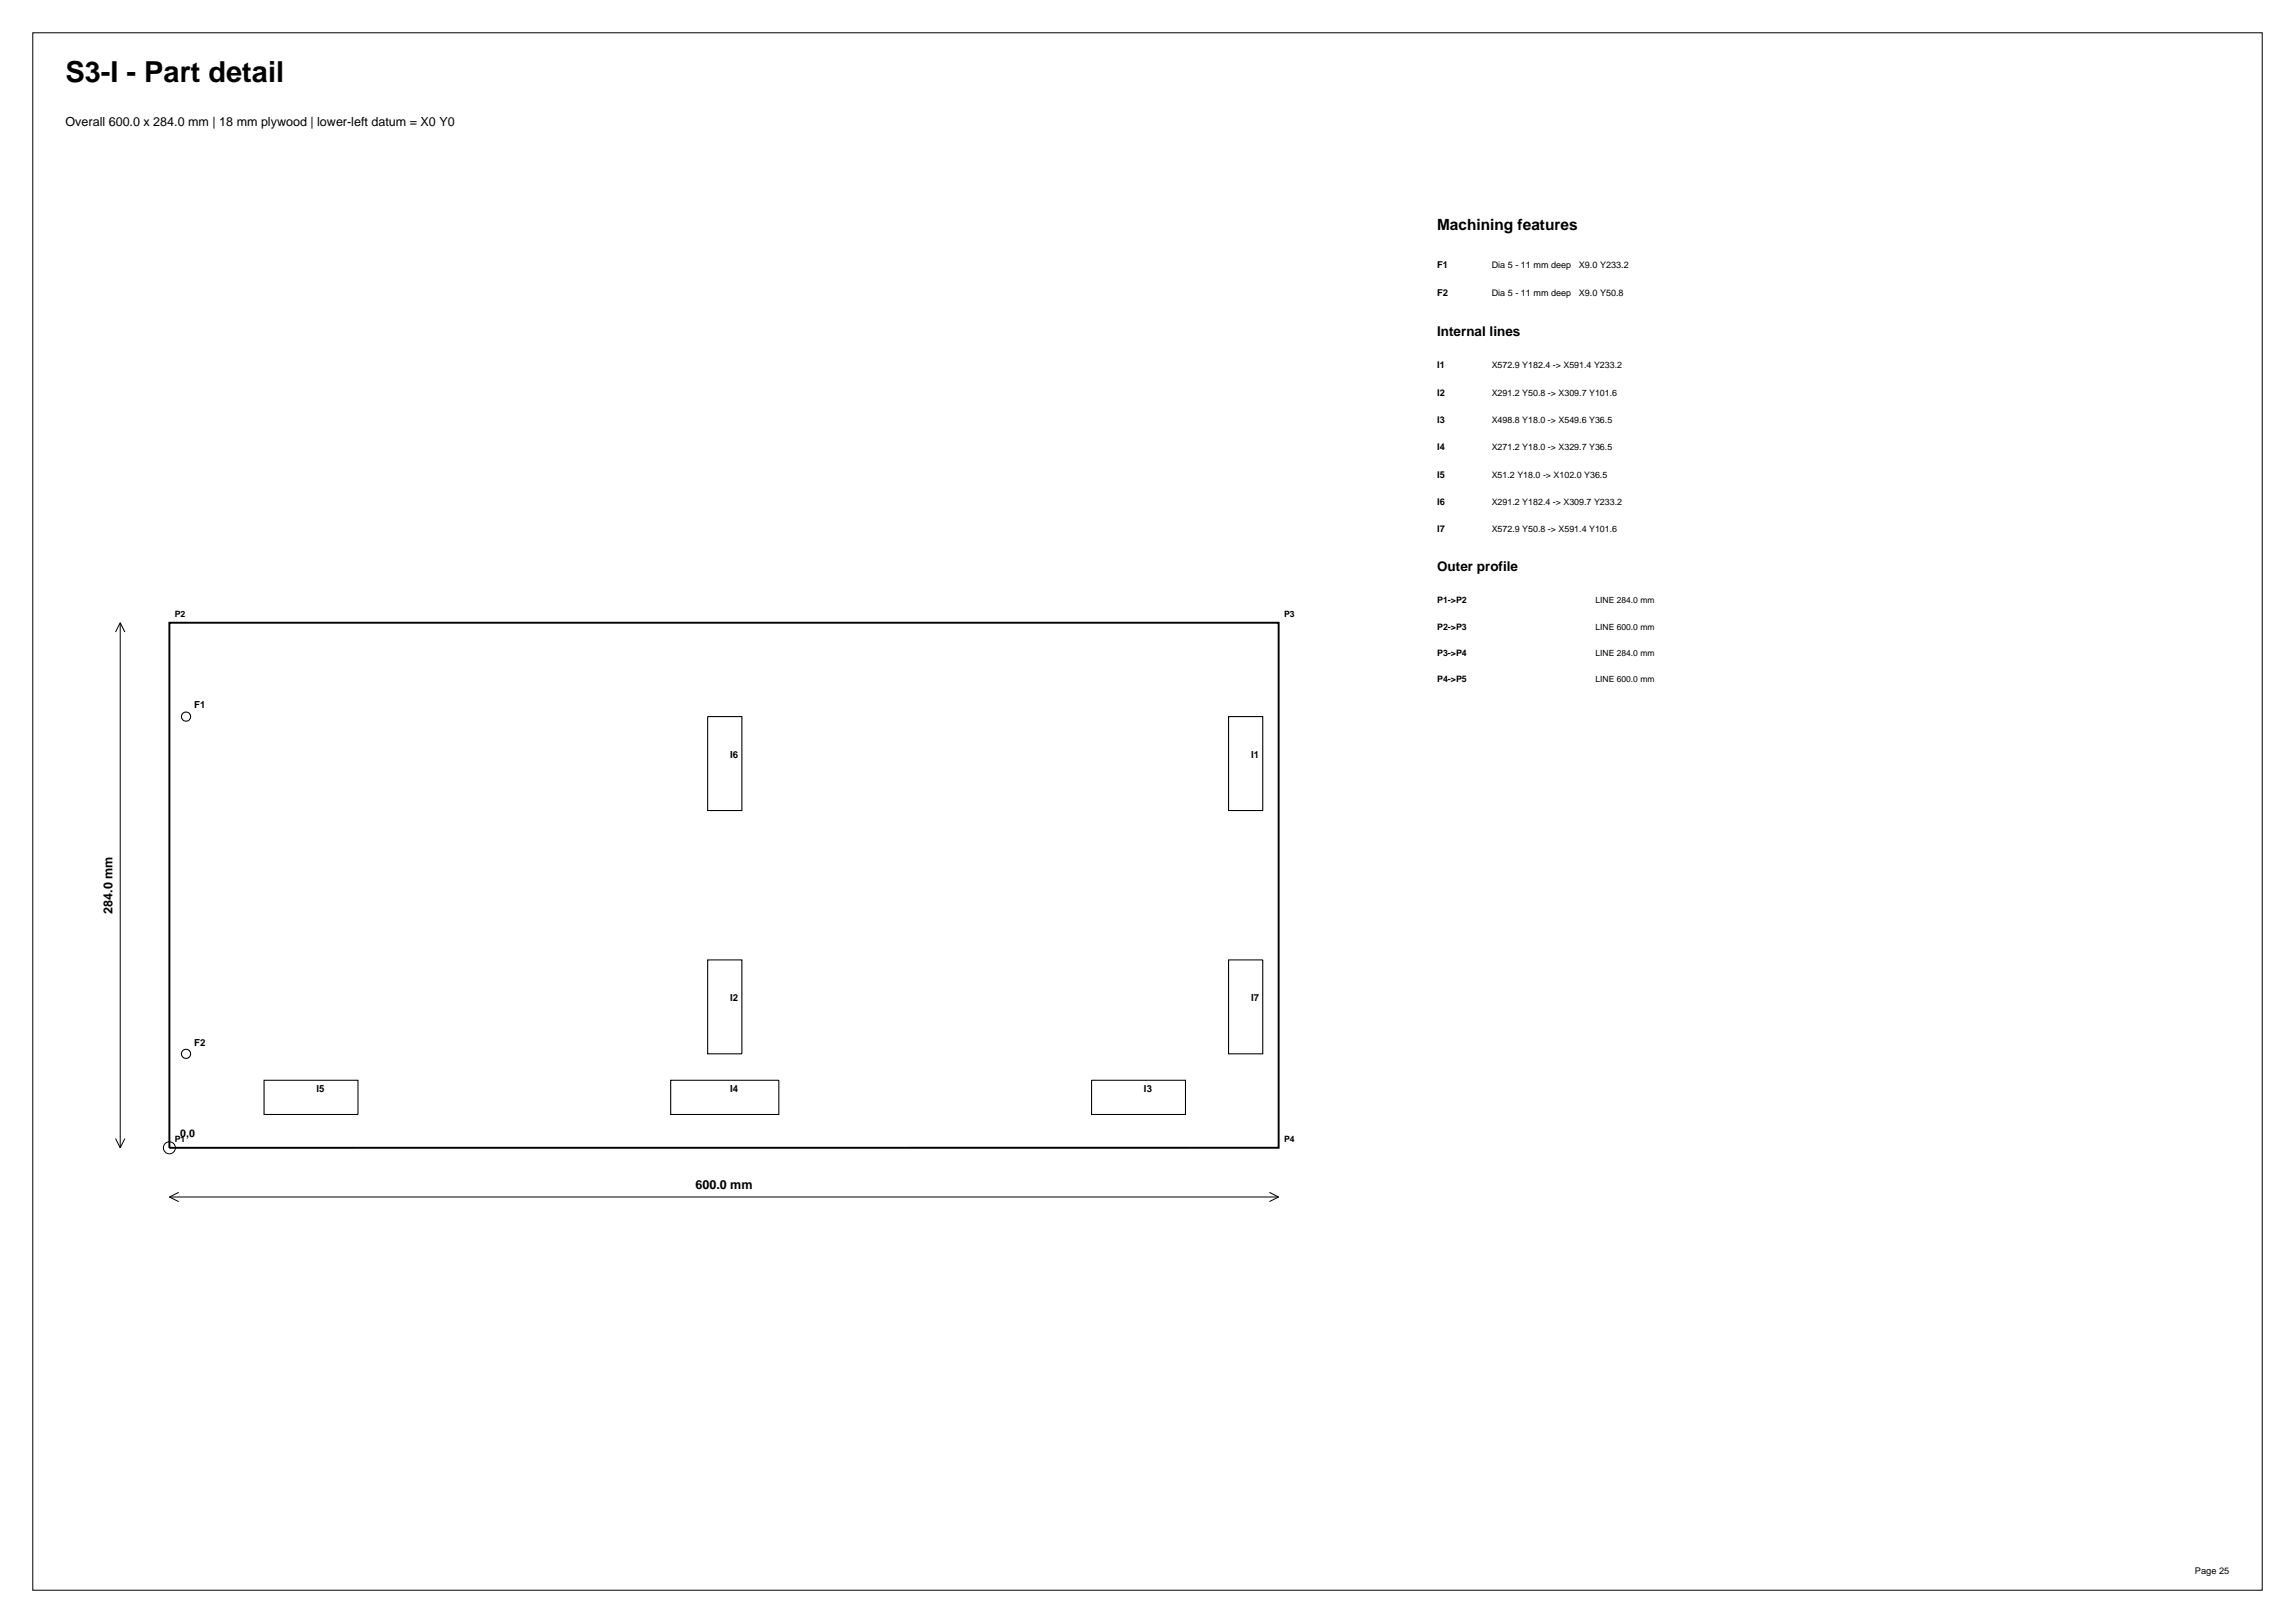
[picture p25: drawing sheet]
<svg xmlns="http://www.w3.org/2000/svg" width="420mm" height="297mm" viewBox="0 0 420 297" stroke-linecap="round" stroke-linejoin="round" font-family="sans-serif">
<defs><g id="words">
<text font-size="5.3" x="12" y="15">S3-I - Part detail</text>
<text font-size="2.8" x="263" y="42">Machining features</text>
<g font-size="2.5">
<text x="263" y="61.4">Internal lines</text>
<text x="263" y="104.4">Outer profile</text>
</g>
<g font-size="2.3">
<text x="12" y="23">Overall 600.0 x 284.0 mm | 18 mm plywood | lower-left datum = X0 Y0</text>
<text x="20.6" y="167.2" transform="rotate(-90 20.6 167.2)">284.0 mm</text>
<text x="127.3" y="217.6">600.0 mm</text>
</g>
<text font-size="1.9" x="33" y="208">0,0</text>
<g font-size="1.8">
<text x="35.5" y="129.6">F1</text>
<text x="133.6" y="138.7">I6</text>
<text x="229" y="138.7">I1</text>
<text x="133.6" y="183.3">I2</text>
<text x="229" y="183.3">I7</text>
<text x="35.5" y="191.3">F2</text>
<text x="57.9" y="199.8">I5</text>
<text x="133.6" y="199.8">I4</text>
<text x="209.4" y="199.8">I3</text>
</g>
<g font-size="1.7">
<text x="263" y="49">F1</text>
<text x="273" y="49">Dia 5 - 11 mm deep</text>
<text x="288.9" y="49">X9.0 Y233.2</text>
<text x="263" y="54.2">F2</text>
<text x="273" y="54.2">Dia 5 - 11 mm deep</text>
<text x="288.9" y="54.2">X9.0 Y50.8</text>
<text x="263" y="67.4">I1</text>
<text x="263" y="72.4">I2</text>
<text x="263" y="77.4">I3</text>
<text x="263" y="82.4">I4</text>
<text x="263" y="87.4">I5</text>
<text x="263" y="92.4">I6</text>
<text x="263" y="97.4">I7</text>
<text x="401.7" y="288">Page 25</text>
</g>
<g font-size="1.6">
<text x="273" y="67.4">X572.9 Y182.4 -&gt; X591.4 Y233.2</text>
<text x="273" y="72.4">X291.2 Y50.8 -&gt; X309.7 Y101.6</text>
<text x="273" y="77.4">X498.8 Y18.0 -&gt; X549.6 Y36.5</text>
<text x="273" y="82.4">X271.2 Y18.0 -&gt; X329.7 Y36.5</text>
<text x="273" y="87.4">X51.2 Y18.0 -&gt; X102.0 Y36.5</text>
<text x="273" y="92.4">X291.2 Y182.4 -&gt; X309.7 Y233.2</text>
<text x="273" y="97.4">X572.9 Y50.8 -&gt; X591.4 Y101.6</text>
<text x="32" y="113">P2</text>
<text x="235" y="113">P3</text>
<text x="263" y="110.4">P1-&gt;P2</text>
<text x="292" y="110.4">LINE 284.0 mm</text>
<text x="263" y="115.2">P2-&gt;P3</text>
<text x="263" y="120">P3-&gt;P4</text>
<text x="292" y="115.2">LINE 600.0 mm</text>
<text x="292" y="120">LINE 284.0 mm</text>
<text x="263" y="124.8">P4-&gt;P5</text>
<text x="292" y="124.8">LINE 600.0 mm</text>
<text x="32" y="209">P1</text>
<text x="235" y="209">P4</text>
</g>
</g></defs>
<g fill="none" stroke="#000" stroke-width=".18">
<path d="M6 6h408v285h-408zM22 114v96M22 114l-.8 1.7M22 114l.8 1.7M21.2 208.3l.8 1.7M22.8 208.3l-.8 1.7M31 219h203M31 219l1.7 .9M32.7 218.2l-1.7 .8M232.3 218.2l1.7 .8M234 219l-1.7 .9"/>
<circle cx="31" cy="210" r="1.1"/>
</g>
<path d="M31 114h203v96h-203z" fill="none" stroke="#000" stroke-width=".35"/>
<g fill="none" stroke="#000" stroke-width=".19">
<path d="M129.5 131.1h6.3v17.2h-6.3zM224.8 131.1h6.3v17.2h-6.3zM129.5 175.7h6.3v17.1h-6.3zM224.8 175.7h6.3v17.1h-6.3zM48.3 197.7h17.2v6.2h-17.2zM122.7 197.7h19.8v6.2h-19.8zM199.8 197.7h17.2v6.2h-17.2z"/>
<circle cx="34" cy="131.1" r=".85"/>
<circle cx="34" cy="192.8" r=".85"/>
</g>
<use href="#words"/>
</svg>
